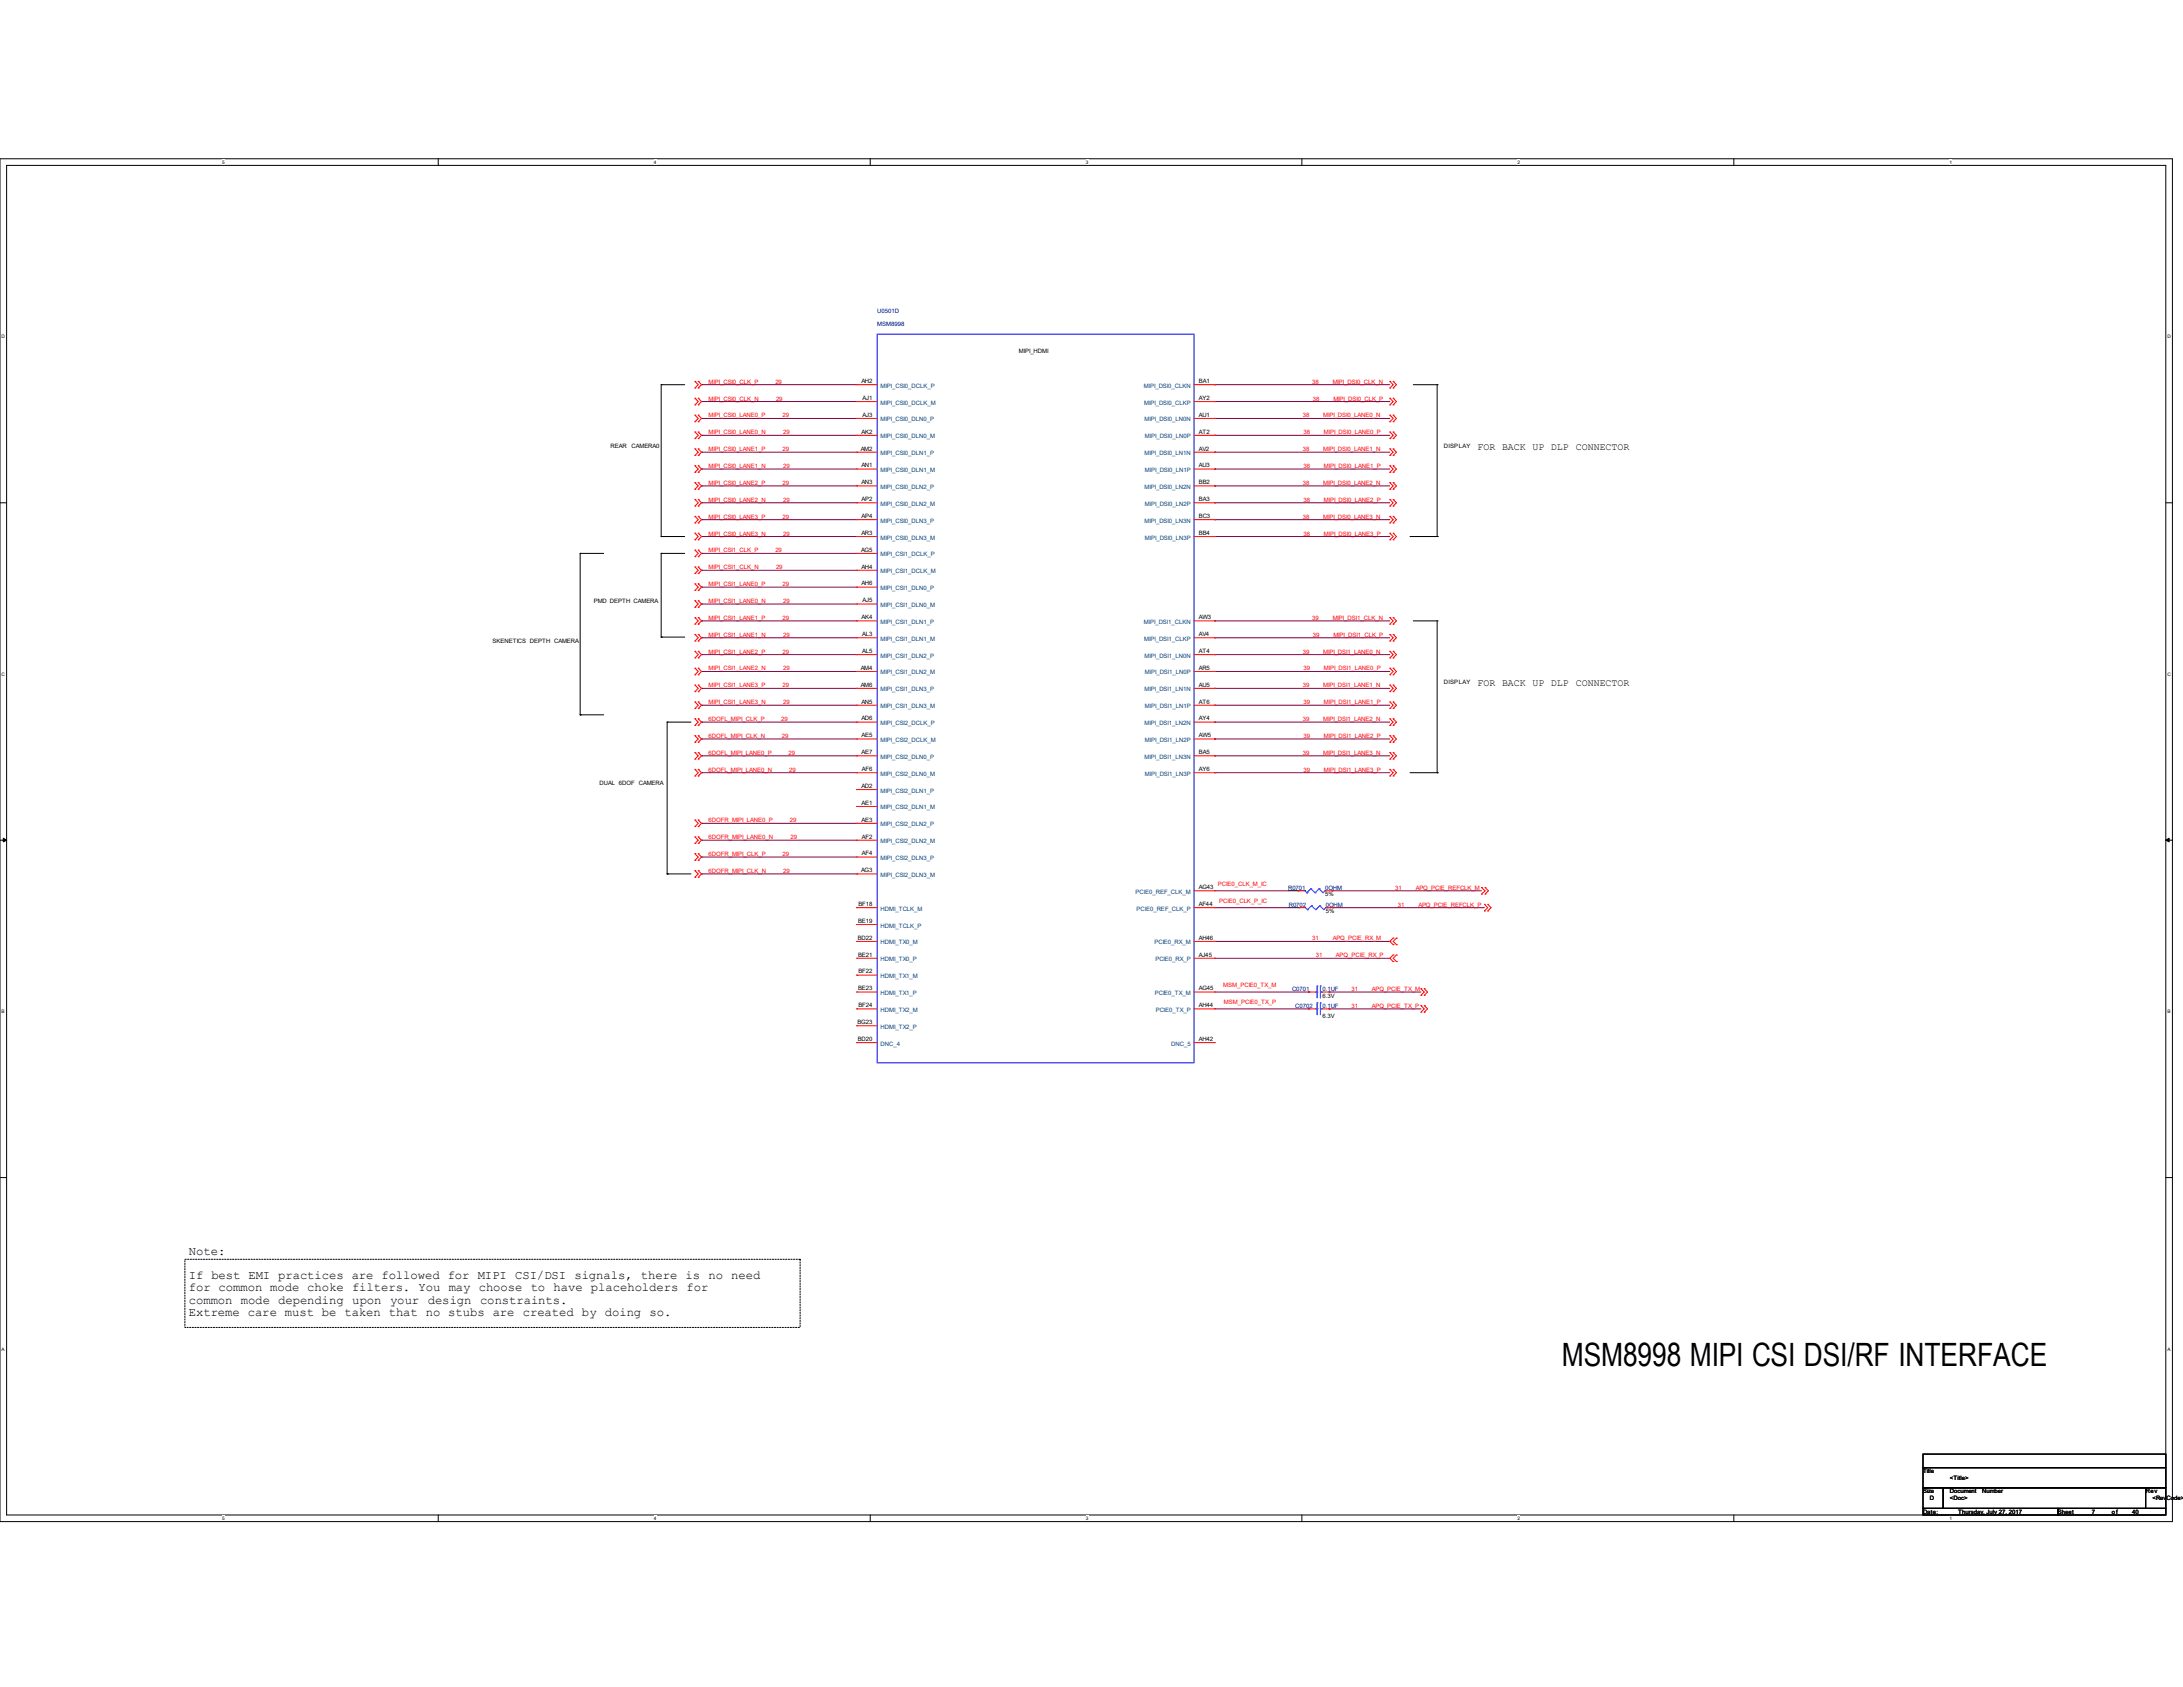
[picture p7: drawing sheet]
<svg xmlns="http://www.w3.org/2000/svg" width="279mm" height="216mm" viewBox="0 0 279 216" stroke-linecap="round" stroke-linejoin="round" font-family="sans-serif">
<defs><g id="words">
<text font-size="4.1" x="199.9" y="174.9">MSM8998 MIPI CSI DSI/RF INTERFACE</text>
<g font-size="1.6">
<text x="24.2" y="160.6">Note:</text>
<text x="24.2" y="163.7">If best EMI practices are followed for MIPI CSI/DSI signals, there is no need</text>
<text x="24.2" y="165.3">for common mode choke filters. You may choose to have placeholders for</text>
<text x="24.2" y="166.8">common mode depending upon</text>
<text x="49.9" y="166.8">your design</text>
<text x="61.4" y="166.8">constraints.</text>
<text x="24.2" y="168.4">Extreme care must be taken that no stubs are created by doing so.</text>
</g>
<g font-size="1.3">
<text x="189.1" y="57.6">FOR BACK UP DLP</text>
<text x="201.7" y="57.6">CONNECTOR</text>
<text x="189.1" y="87.8">FOR BACK UP DLP</text>
<text x="201.7" y="87.8">CONNECTOR</text>
</g>
<g font-size=".8" fill="#000080">
<text x="112.3" y="40">U0501D</text>
<text x="112.3" y="41.7">MSM8998</text>
<text x="164.9" y="113.9">R0701</text>
<text x="169.6" y="113.9">0OHM</text>
<text x="164.9" y="116">R0702</text>
<text x="169.7" y="116">0OHM</text>
<text x="165.4" y="126.8">C0701</text>
<text x="165.8" y="129">C0702</text>
<text x="169.3" y="129">0.1UF</text>
<text x="169.3" y="126.8">0.1UF</text>
</g>
<g font-size=".8">
<text x="130.4" y="45.2">MIPI_HDMI</text>
<text x="110.2" y="49">AH2</text>
<text x="110.4" y="51.2">AJ1</text>
<text x="110.4" y="53.3">AJ3</text>
<text x="153.4" y="49">BA1</text>
<text x="153.4" y="51.2">AY2</text>
<text x="153.4" y="53.3">AU1</text>
<text x="78.1" y="57.3">REAR</text>
<text x="80.8" y="57.3">CAMERA0</text>
<text x="110.2" y="57.7">AM2</text>
<text x="110.2" y="59.8">AN1</text>
<text x="110.3" y="55.5">AK2</text>
<text x="153.4" y="55.5">AT2</text>
<text x="153.4" y="57.7">AV2</text>
<text x="153.4" y="59.8">AU3</text>
<text x="184.8" y="57.3">DISPLAY</text>
<text x="110.2" y="62">AN3</text>
<text x="110.3" y="64.1">AP2</text>
<text x="153.4" y="62">BB2</text>
<text x="153.4" y="64.1">BA3</text>
<text x="110.2" y="70.6">AG5</text>
<text x="110.2" y="68.5">AR3</text>
<text x="110.3" y="66.3">AP4</text>
<text x="153.4" y="66.3">BC3</text>
<text x="153.4" y="68.5">BB4</text>
<text x="76" y="77.2">PMD DEPTH CAMERA</text>
<text x="110.2" y="72.8">AH4</text>
<text x="110.2" y="74.9">AH6</text>
<text x="110.4" y="77.1">AJ5</text>
<text x="63" y="82.3">SKENETICS DEPTH CAMERA</text>
<text x="110.3" y="79.2">AK4</text>
<text x="110.4" y="81.4">AL3</text>
<text x="110.4" y="83.6">AL5</text>
<text x="153.4" y="79.2">AW3</text>
<text x="153.4" y="81.4">AV4</text>
<text x="153.4" y="83.6">AT4</text>
<text x="110.2" y="85.7">AM4</text>
<text x="110.2" y="87.9">AM6</text>
<text x="153.4" y="85.7">AR5</text>
<text x="153.4" y="87.9">AU5</text>
<text x="184.8" y="87.5">DISPLAY</text>
<text x="110.2" y="90">AN5</text>
<text x="110.2" y="92.2">AD6</text>
<text x="110.3" y="94.4">AE5</text>
<text x="153.4" y="90">AT6</text>
<text x="153.4" y="92.2">AY4</text>
<text x="153.4" y="94.4">AW5</text>
<text x="76.8" y="100.5">DUAL 6DOF CAMERA</text>
<text x="110.2" y="100.8">AD2</text>
<text x="110.3" y="96.5">AE7</text>
<text x="110.3" y="98.7">AF6</text>
<text x="153.4" y="96.5">BA5</text>
<text x="153.4" y="98.7">AY6</text>
<text x="110.3" y="103">AE1</text>
<text x="110.3" y="105.2">AE3</text>
<text x="110.3" y="107.3">AF2</text>
<text x="110.2" y="111.6">AG3</text>
<text x="110.3" y="109.5">AF4</text>
<text x="153.4" y="113.8">AG43</text>
<text x="109.8" y="118.1">BE19</text>
<text x="109.9" y="116">BF18</text>
<text x="153.4" y="116">AF44</text>
<text x="169.6" y="114.7">5%</text>
<text x="169.7" y="116.9">5%</text>
<text x="109.8" y="120.3">BD22</text>
<text x="109.8" y="122.4">BE21</text>
<text x="109.9" y="124.6">BF22</text>
<text x="153.4" y="120.3">AH46</text>
<text x="153.4" y="122.4">AJ45</text>
<text x="109.7" y="131.1">BG23</text>
<text x="109.8" y="126.7">BE23</text>
<text x="109.9" y="128.9">BF24</text>
<text x="153.4" y="126.7">AG45</text>
<text x="153.4" y="128.9">AH44</text>
<text x="169.3" y="130.3">6.3V</text>
<text x="169.3" y="127.7">6.3V</text>
<text x="109.8" y="133.2">BD20</text>
<text x="153.4" y="133.2">AH42</text>
<text x="246.1" y="188.6">Title</text>
<text x="246.1" y="191.1">Size</text>
<text x="249.6" y="191.1">Document</text>
<text x="249.6" y="189.4">&lt;Title&gt;</text>
<text x="253.7" y="191.1">Number</text>
<text x="274.6" y="191.1">Rev</text>
<text x="246.1" y="193.8">Date:</text>
<text x="247" y="192">D</text>
<text x="249.6" y="192">&lt;Doc&gt;</text>
<text x="250.6" y="193.8">Thursday, July 27, 2017</text>
<text x="263.4" y="193.8">Sheet</text>
<text x="267.7" y="193.8">7</text>
<text x="270.3" y="193.8">of</text>
<text x="272.9" y="193.8">40</text>
<text x="275.5" y="192">&lt;RevCode&gt;</text>
</g>
<g font-size=".8" fill="#f00">
<text x="90.7" y="53.4">MIPI_CSI0_LANE0_P</text>
<text x="90.7" y="51.3">MIPI_CSI0_CLK_N</text>
<text x="90.7" y="49.1">MIPI_CSI0_CLK_P</text>
<text x="99.2" y="49.1">29</text>
<text x="99.3" y="51.3">29</text>
<text x="100.2" y="53.4">29</text>
<text x="166.8" y="53.4">38</text>
<text x="167.9" y="49.1">38</text>
<text x="168" y="51.3">38</text>
<text x="169.3" y="53.4">MIPI_DSI0_LANE0_N</text>
<text x="170.6" y="49.1">MIPI_DSI0_CLK_N</text>
<text x="170.7" y="51.3">MIPI_DSI0_CLK_P</text>
<text x="90.7" y="55.6">MIPI_CSI0_LANE0_N</text>
<text x="90.7" y="59.9">MIPI_CSI0_LANE1_N</text>
<text x="90.7" y="57.7">MIPI_CSI0_LANE1_P</text>
<text x="100.2" y="57.7">29</text>
<text x="100.3" y="55.6">29</text>
<text x="100.3" y="59.9">29</text>
<text x="166.8" y="57.7">38</text>
<text x="166.8" y="55.6">38</text>
<text x="166.8" y="59.9">38</text>
<text x="169.3" y="57.7">MIPI_DSI0_LANE1_N</text>
<text x="169.4" y="55.6">MIPI_DSI0_LANE0_P</text>
<text x="169.4" y="59.9">MIPI_DSI0_LANE1_P</text>
<text x="90.7" y="64.2">MIPI_CSI0_LANE2_N</text>
<text x="90.7" y="62.1">MIPI_CSI0_LANE2_P</text>
<text x="100.2" y="62.1">29</text>
<text x="100.3" y="64.2">29</text>
<text x="166.8" y="62.1">38</text>
<text x="166.8" y="64.2">38</text>
<text x="169.3" y="62.1">MIPI_DSI0_LANE2_N</text>
<text x="169.4" y="64.2">MIPI_DSI0_LANE2_P</text>
<text x="90.7" y="68.5">MIPI_CSI0_LANE3_N</text>
<text x="90.7" y="66.4">MIPI_CSI0_LANE3_P</text>
<text x="90.7" y="70.7">MIPI_CSI1_CLK_P</text>
<text x="99.2" y="70.7">29</text>
<text x="100.2" y="66.4">29</text>
<text x="100.3" y="68.5">29</text>
<text x="166.8" y="66.4">38</text>
<text x="166.8" y="68.5">38</text>
<text x="169.3" y="66.4">MIPI_DSI0_LANE3_N</text>
<text x="169.4" y="68.5">MIPI_DSI0_LANE3_P</text>
<text x="90.7" y="75">MIPI_CSI1_LANE0_P</text>
<text x="90.7" y="72.9">MIPI_CSI1_CLK_N</text>
<text x="90.7" y="77.2">MIPI_CSI1_LANE0_N</text>
<text x="99.3" y="72.9">29</text>
<text x="100.2" y="75">29</text>
<text x="100.3" y="77.2">29</text>
<text x="90.7" y="79.3">MIPI_CSI1_LANE1_P</text>
<text x="90.7" y="81.5">MIPI_CSI1_LANE1_N</text>
<text x="90.7" y="83.7">MIPI_CSI1_LANE2_P</text>
<text x="100.2" y="79.3">29</text>
<text x="100.2" y="83.7">29</text>
<text x="100.3" y="81.5">29</text>
<text x="166.8" y="83.7">39</text>
<text x="167.9" y="79.3">39</text>
<text x="168" y="81.5">39</text>
<text x="169.3" y="83.7">MIPI_DSI1_LANE0_N</text>
<text x="170.6" y="79.3">MIPI_DSI1_CLK_N</text>
<text x="170.7" y="81.5">MIPI_DSI1_CLK_P</text>
<text x="90.7" y="88">MIPI_CSI1_LANE3_P</text>
<text x="90.7" y="85.8">MIPI_CSI1_LANE2_N</text>
<text x="100.2" y="88">29</text>
<text x="100.3" y="85.8">29</text>
<text x="166.8" y="88">39</text>
<text x="166.8" y="85.8">39</text>
<text x="169.3" y="88">MIPI_DSI1_LANE1_N</text>
<text x="169.4" y="85.8">MIPI_DSI1_LANE0_P</text>
<text x="90.7" y="92.3">6DOFL_MIPI_CLK_P</text>
<text x="90.7" y="94.4">6DOFL_MIPI_CLK_N</text>
<text x="90.7" y="90.1">MIPI_CSI1_LANE3_N</text>
<text x="100" y="92.3">29</text>
<text x="100.1" y="94.4">29</text>
<text x="100.3" y="90.1">29</text>
<text x="166.8" y="92.3">39</text>
<text x="166.8" y="90.1">39</text>
<text x="166.8" y="94.4">39</text>
<text x="169.3" y="92.3">MIPI_DSI1_LANE2_N</text>
<text x="169.4" y="90.1">MIPI_DSI1_LANE1_P</text>
<text x="169.4" y="94.4">MIPI_DSI1_LANE2_P</text>
<text x="90.7" y="96.6">6DOFL_MIPI_LANE0_P</text>
<text x="90.7" y="98.8">6DOFL_MIPI_LANE0_N</text>
<text x="100.9" y="96.6">29</text>
<text x="101" y="98.8">29</text>
<text x="166.8" y="96.6">39</text>
<text x="166.8" y="98.8">39</text>
<text x="169.3" y="96.6">MIPI_DSI1_LANE3_N</text>
<text x="169.4" y="98.8">MIPI_DSI1_LANE3_P</text>
<text x="90.7" y="107.4">6DOFR_MIPI_LANE0_N</text>
<text x="90.7" y="105.2">6DOFR_MIPI_LANE0_P</text>
<text x="101.1" y="105.2">29</text>
<text x="101.2" y="107.4">29</text>
<text x="90.7" y="109.6">6DOFR_MIPI_CLK_P</text>
<text x="90.7" y="111.7">6DOFR_MIPI_CLK_N</text>
<text x="100.2" y="109.6">29</text>
<text x="100.3" y="111.7">29</text>
<text x="155.9" y="113.4">PCIE0_CLK_M_IC</text>
<text x="178.6" y="113.9">31</text>
<text x="181.2" y="113.9">APQ_PCIE_REFCLK_M</text>
<text x="156" y="115.6">PCIE0_CLK_P_IC</text>
<text x="178.9" y="116">31</text>
<text x="181.5" y="116">APQ_PCIE_REFCLK_P</text>
<text x="167.9" y="120.4">31</text>
<text x="168.4" y="122.5">31</text>
<text x="170.6" y="120.4">APQ_PCIE_RX_M</text>
<text x="171" y="122.5">APQ_PCIE_RX_P</text>
<text x="156.6" y="126.4">MSM_PCIE0_TX_M</text>
<text x="156.6" y="128.5">MSM_PCIE0_TX_P</text>
<text x="173" y="126.8">31</text>
<text x="173" y="129">31</text>
<text x="175.6" y="126.8">APQ_PCIE_TX_M</text>
<text x="175.6" y="129">APQ_PCIE_TX_P</text>
</g>
<g font-size=".8" fill="#004080">
<text x="112.7" y="49.6">MIPI_CSI0_DCLK_P</text>
<text x="112.7" y="51.8">MIPI_CSI0_DCLK_M</text>
<text x="112.7" y="53.9">MIPI_CSI0_DLN0_P</text>
<text x="146.4" y="49.6">MIPI_DSI0_CLKN</text>
<text x="146.4" y="51.8">MIPI_DSI0_CLKP</text>
<text x="146.5" y="53.9">MIPI_DSI0_LN0N</text>
<text x="112.7" y="56.1">MIPI_CSI0_DLN0_M</text>
<text x="112.7" y="58.3">MIPI_CSI0_DLN1_P</text>
<text x="146.5" y="58.3">MIPI_DSI0_LN1N</text>
<text x="146.5" y="56.1">MIPI_DSI0_LN0P</text>
<text x="112.7" y="60.4">MIPI_CSI0_DLN1_M</text>
<text x="112.7" y="62.6">MIPI_CSI0_DLN2_P</text>
<text x="112.7" y="64.7">MIPI_CSI0_DLN2_M</text>
<text x="146.5" y="62.6">MIPI_DSI0_LN2N</text>
<text x="146.5" y="60.4">MIPI_DSI0_LN1P</text>
<text x="146.5" y="64.7">MIPI_DSI0_LN2P</text>
<text x="112.7" y="66.9">MIPI_CSI0_DLN3_P</text>
<text x="112.7" y="69">MIPI_CSI0_DLN3_M</text>
<text x="112.7" y="71.2">MIPI_CSI1_DCLK_P</text>
<text x="146.5" y="66.9">MIPI_DSI0_LN3N</text>
<text x="146.5" y="69">MIPI_DSI0_LN3P</text>
<text x="112.7" y="73.4">MIPI_CSI1_DCLK_M</text>
<text x="112.7" y="75.5">MIPI_CSI1_DLN0_P</text>
<text x="112.7" y="77.7">MIPI_CSI1_DLN0_M</text>
<text x="112.7" y="79.8">MIPI_CSI1_DLN1_P</text>
<text x="112.7" y="82">MIPI_CSI1_DLN1_M</text>
<text x="146.4" y="79.8">MIPI_DSI1_CLKN</text>
<text x="146.4" y="82">MIPI_DSI1_CLKP</text>
<text x="112.7" y="84.2">MIPI_CSI1_DLN2_P</text>
<text x="112.7" y="86.3">MIPI_CSI1_DLN2_M</text>
<text x="112.7" y="88.5">MIPI_CSI1_DLN3_P</text>
<text x="146.5" y="84.2">MIPI_DSI1_LN0N</text>
<text x="146.5" y="88.5">MIPI_DSI1_LN1N</text>
<text x="146.5" y="86.3">MIPI_DSI1_LN0P</text>
<text x="112.7" y="90.6">MIPI_CSI1_DLN3_M</text>
<text x="112.7" y="92.8">MIPI_CSI2_DCLK_P</text>
<text x="112.7" y="95">MIPI_CSI2_DCLK_M</text>
<text x="146.5" y="92.8">MIPI_DSI1_LN2N</text>
<text x="146.5" y="90.6">MIPI_DSI1_LN1P</text>
<text x="146.5" y="95">MIPI_DSI1_LN2P</text>
<text x="112.7" y="97.1">MIPI_CSI2_DLN0_P</text>
<text x="112.7" y="99.3">MIPI_CSI2_DLN0_M</text>
<text x="112.7" y="101.4">MIPI_CSI2_DLN1_P</text>
<text x="146.5" y="97.1">MIPI_DSI1_LN3N</text>
<text x="146.5" y="99.3">MIPI_DSI1_LN3P</text>
<text x="112.7" y="103.6">MIPI_CSI2_DLN1_M</text>
<text x="112.7" y="105.7">MIPI_CSI2_DLN2_P</text>
<text x="112.7" y="107.9">MIPI_CSI2_DLN2_M</text>
<text x="112.7" y="110.1">MIPI_CSI2_DLN3_P</text>
<text x="112.7" y="112.2">MIPI_CSI2_DLN3_M</text>
<text x="112.7" y="116.5">HDMI_TCLK_M</text>
<text x="112.7" y="118.7">HDMI_TCLK_P</text>
<text x="145.3" y="114.4">PCIE0_REF_CLK_M</text>
<text x="145.5" y="116.5">PCIE0_REF_CLK_P</text>
<text x="112.7" y="120.9">HDMI_TX0_M</text>
<text x="112.7" y="123">HDMI_TX0_P</text>
<text x="112.7" y="125.2">HDMI_TX1_M</text>
<text x="147.8" y="120.9">PCIE0_RX_M</text>
<text x="147.9" y="123">PCIE0_RX_P</text>
<text x="112.7" y="127.3">HDMI_TX1_P</text>
<text x="112.7" y="129.5">HDMI_TX2_M</text>
<text x="112.7" y="131.7">HDMI_TX2_P</text>
<text x="147.8" y="127.3">PCIE0_TX_M</text>
<text x="147.9" y="129.5">PCIE0_TX_P</text>
<text x="112.7" y="133.8">DNC_4</text>
<text x="149.9" y="133.8">DNC_5</text>
</g>
<g font-size=".6">
<text x="28.4" y="21">5</text>
<text x="83.7" y="21">4</text>
<text x="139" y="21">3</text>
<text x="194.2" y="21">2</text>
<text x="249.5" y="21">1</text>
<text x=".2" y="43.3">D</text>
<text x="277.4" y="43.3">D</text>
<text x=".2" y="86.5">C</text>
<text x="277.4" y="86.5">C</text>
<text x=".2" y="129.7">B</text>
<text x="277.4" y="129.7">B</text>
<text x=".2" y="172.8">A</text>
<text x="277.4" y="172.8">A</text>
<text x="28.4" y="194.5">5</text>
<text x="83.7" y="194.5">4</text>
<text x="139" y="194.5">3</text>
<text x="194.2" y="194.5">2</text>
<text x="249.5" y="194.5">1</text>
</g>
</g></defs>
<path d="M0 20.3h278v174.4h-278zM.8 21.2h276.4v172.7h-276.4z" fill="none" stroke="#000" stroke-width=".13"/>
<g fill="#fff">
<path d="M28.4 20.4h.3v.7h-.3z"/>
<path d="M28.4 194h.3v.6h-.3z"/>
</g>
<path d="M56.1 20.3v.9M56.1 193.9v.8" fill="none" stroke="#000" stroke-width=".13"/>
<g fill="#fff">
<path d="M83.7 20.4h.3v.7h-.3z"/>
<path d="M83.7 194h.3v.6h-.3z"/>
</g>
<path d="M111.4 20.3v.9M111.4 193.9v.8" fill="none" stroke="#000" stroke-width=".13"/>
<g fill="#fff">
<path d="M139 20.4h.3v.7h-.3z"/>
<path d="M139 194h.3v.6h-.3z"/>
</g>
<path d="M166.6 20.3v.9M166.6 193.9v.8" fill="none" stroke="#000" stroke-width=".13"/>
<g fill="#fff">
<path d="M194.2 20.4h.3v.7h-.3z"/>
<path d="M194.2 194h.3v.6h-.3z"/>
</g>
<path d="M221.9 20.3v.9M221.9 193.9v.8" fill="none" stroke="#000" stroke-width=".13"/>
<g fill="#fff">
<path d="M249.5 20.4h.3v.7h-.3z"/>
<path d="M249.5 194h.3v.6h-.3z"/>
<path d="M.2 42.8h.4v.6h-.4z"/>
<path d="M277.4 42.8h.4v.6h-.4z"/>
<path d="M.2 85.9h.4v.7h-.4z"/>
<path d="M277.4 85.9h.4v.7h-.4z"/>
</g>
<path d="M0 64.3h.8M277.2 64.3h.8" fill="none" stroke="#000" stroke-width=".13"/>
<g fill="#fff">
<path d="M.2 129.1h.4v.7h-.4z"/>
<path d="M277.4 129.1h.4v.7h-.4z"/>
</g>
<path d="M0 107.5h.8M277.2 107.5h.8" fill="none" stroke="#000" stroke-width=".13"/>
<path d="M.4 107.3l.4 .2-.4 .2zM277.2 107.5l.4-.2v.4z" fill="#000" stroke="#000" stroke-width=".13"/>
<g fill="#fff">
<path d="M.2 172.3h.4v.7h-.4z"/>
<path d="M277.4 172.3h.4v.7h-.4z"/>
</g>
<g fill="none" stroke="#000" stroke-width=".13">
<path d="M84.6 49.2h.1M84.6 49.2v19.5M84.6 49.2h3M180.9 49.2h3M183.9 49.2h.1M183.9 49.2v19.5M74.3 70.8h.1M74.3 70.8h3M74.3 70.8v20.7M84.6 68.7h.1M84.6 70.8h.1M84.6 68.7h3"/>
<path d="M84.6 70.8v10.7M84.6 70.8h3M180.5 68.7h3.4M180.9 79.5h3M183.9 68.7h.1M183.9 79.5h.1M183.9 79.5v19.4M74.3 91.5h.1M74.3 91.5h3M84.6 81.5h.1M84.6 81.5h3M85.4 92.4h.1"/>
<path d="M85.4 92.4h3M85.4 92.4v19.4M180.5 98.9h3.4M183.9 98.9h.1M85.4 111.8h.1M85.4 111.8h3M0 150.7h.8M277.2 150.7h.8M246.1 186.1h31.1v1.7h-31.1zM246.1 187.8h31.1v2.6h-31.1zM246.1 190.4h2.6v2.6h-2.6zM246.1 193h17.3v.9h-17.3z"/>
<path d="M248.7 190.4h25.9v2.6h-25.9zM263.4 193h13.8v.9h-13.8zM274.6 190.4h2.6v2.6h-2.6z"/>
</g>
<path d="M23.7 161.2h78.7v8.7h-78.7z" fill="none" stroke="#000" stroke-width=".13" stroke-dasharray=".2 .2"/>
<g fill="none" stroke="#800040" stroke-width=".13">
<path d="M89.8 57.9h.1M89.8 51.4h.1M89.8 49.2h.1M89.8 55.7h.1M89.8 53.6h.1M89.8 57.9h19.8M89.8 51.4h19.8M89.8 49.2h19.8M89.8 55.7h19.8M89.8 53.6h19.8M155.4 49.2h.1M155.4 53.6h.1"/>
<path d="M155.4 51.4h.1M155.4 57.9h.1M155.4 55.7h.1M155.4 57.9h22.5M155.4 51.4h22.5M155.4 49.2h22.5M155.4 55.7h22.5M155.4 53.6h22.5M89.8 62.2h.1M89.8 64.3h.1M89.8 66.5h.1M89.8 68.7h.1"/>
<path d="M89.8 60h.1M89.8 79.5h.1M89.8 73h.1M89.8 75.1h.1M89.8 77.3h.1M89.8 70.8h.1M89.8 62.2h19.8M89.8 64.3h19.8M89.8 66.5h19.8M89.8 68.7h19.8M89.8 60h19.8M89.8 79.5h19.8"/>
<path d="M89.8 73h19.8M89.8 75.1h19.8M89.8 77.3h19.8M89.8 70.8h19.8M155.4 68.7h.1M155.4 66.5h.1M155.4 64.3h.1M155.4 62.2h.1M155.4 60h.1M155.4 79.5h.1M155.4 62.2h22.5M155.4 64.3h22.5"/>
<path d="M155.4 66.5h22.5M155.4 68.7h22.5M155.4 60h22.5M155.4 79.5h22.5M89.8 81.6h.1M89.8 94.6h.1M89.8 96.7h.1M89.8 98.9h.1M89.8 92.4h.1M89.8 88.1h.1M89.8 90.3h.1M89.8 83.8h.1"/>
<path d="M89.8 85.9h.1M89.8 81.6h19.8M89.8 94.6h19.8M89.8 96.7h19.8M89.8 98.9h19.8M89.8 92.4h19.8M89.8 83.8h19.8M89.8 90.3h19.8M89.8 85.9h19.8M89.8 88.1h19.8M155.4 81.6h.1M155.4 83.8h.1"/>
<path d="M155.4 90.3h.1M155.4 92.4h.1M155.4 94.6h.1M155.4 96.7h.1M155.4 98.9h.1M155.4 85.9h.1M155.4 88.1h.1M155.4 81.6h22.5M155.4 94.6h22.5M155.4 96.7h22.5M155.4 98.9h22.5M155.4 92.4h22.5"/>
<path d="M155.4 83.8h22.5M155.4 90.3h22.5M155.4 85.9h22.5M155.4 88.1h22.5M89.8 111.8h.1M89.8 109.7h.1M89.8 107.5h.1M89.8 105.4h.1M89.8 111.8h19.8M89.8 109.7h19.8M89.8 107.5h19.8M89.8 105.4h19.8"/>
<path d="M155.4 114h10.8M155.4 116.2h10.8M166.2 114h.1M166.2 116.2h.1M170.5 114h.1M170.5 114h19.1M170.6 116.2h.1M170.6 116.2h19.4M155.4 122.6h.1M155.4 122.6h22.5M155.4 120.5h22.5M155.4 127h12.1"/>
<path d="M155.4 129.1h12.1M167.5 127h.1M167.5 129.1h.1M170.1 127h.1M170.1 129.1h.1M170.1 127h11.8M170.1 129.1h11.8M177.9 120.5h.1"/>
</g>
<g fill="none" stroke="#f00" stroke-width=".13">
<path d="M88.9 53.1h.1M88.9 54h.1M88.9 55.3h.1M88.9 56.1h.1M88.9 51h.1M88.9 51.8h.1M88.9 48.8h.1M88.9 49.7h.1M88.9 59.6h.1M88.9 57.4h.1M88.9 58.3h.1M88.9 53.1l.5 .5-.5 .4"/>
<path d="M88.9 55.3l.5 .4-.5 .4M88.9 51l.5 .4-.5 .4M88.9 48.8l.5 .4-.5 .5M88.9 59.6l.5 .4-.5 .5M88.9 57.4l.5 .5-.5 .4M89.4 54h.1M89.4 53.1h.1M89.4 56.1h.1M89.4 55.3h.1M89.4 51.8h.1M89.4 51h.1M89.4 49.7h.1"/>
<path d="M89.4 48.8h.1M89.4 59.6h.1M89.4 58.3h.1M89.4 57.4h.1M89.4 53.1l.4 .5-.4 .4M89.4 55.3l.4 .4-.4 .4M89.4 51l.4 .4-.4 .4M89.4 48.8l.4 .4-.4 .5M89.4 59.6l.4 .4-.4 .5M89.4 57.4l.4 .5-.4 .4M109.6 49.2h.1M109.6 51.4h.1"/>
<path d="M109.6 53.6h.1M109.6 55.7h.1M109.6 57.9h.1M109.6 49.2h2.7M109.6 51.4h2.7M109.6 53.6h2.7M109.6 55.7h2.7M109.6 57.9h2.7M152.8 49.2h2.6M152.8 51.4h2.6M152.8 53.6h2.6M152.8 55.7h2.6"/>
<path d="M152.8 57.9h2.6M155.4 49.2h.1M155.4 51.4h.1M155.4 53.6h.1M155.4 55.7h.1M155.4 57.9h.1M177.9 48.8h.1M177.9 49.7h.1M177.9 51h.1M177.9 51.8h.1M177.9 55.3h.1M177.9 56.1h.1"/>
<path d="M177.9 57.4h.1M177.9 58.3h.1M177.9 59.6h.1M177.9 53.1h.1M177.9 54h.1M177.9 48.8l.4 .4-.4 .5M177.9 51l.4 .4-.4 .4M177.9 55.3l.4 .4-.4 .4M177.9 57.4l.4 .5-.4 .4M177.9 59.6l.4 .4-.4 .5M177.9 53.1l.4 .5-.4 .4M178.3 48.8h.1"/>
<path d="M178.3 49.7h.1M178.3 51h.1M178.3 51.8h.1M178.3 55.3h.1M178.3 56.1h.1M178.3 57.4h.1M178.3 58.3h.1M178.3 59.6h.1M178.3 53.1h.1M178.3 54h.1M178.3 48.8l.4 .4-.4 .5M178.3 51l.4 .4-.4 .4"/>
<path d="M178.3 55.3l.4 .4-.4 .4M178.3 57.4l.4 .5-.4 .4M178.3 59.6l.4 .4-.4 .5M178.3 53.1l.4 .5-.4 .4M88.9 60.5h.1M88.9 63.9h.1M88.9 64.8h.1M88.9 61.8h.1M88.9 62.6h.1M88.9 68.2h.1M88.9 69.1h.1M88.9 66.1h.1"/>
<path d="M88.9 66.9h.1M88.9 74.7h.1M88.9 75.6h.1M88.9 70.4h.1M88.9 71.2h.1M88.9 72.6h.1M88.9 73.4h.1M88.9 76.9h.1M88.9 77.7h.1M88.9 79h.1M88.9 79.9h.1M88.9 63.9l.5 .4-.5 .5"/>
<path d="M88.9 61.8l.5 .4-.5 .4M88.9 68.2l.5 .5-.5 .4M88.9 66.1l.5 .4-.5 .4M88.9 74.7l.5 .4-.5 .5M88.9 70.4l.5 .4-.5 .4M88.9 72.6l.5 .4-.5 .4M88.9 76.9l.5 .4-.5 .4M88.9 79l.5 .5-.5 .4M89.4 60.5h.1M89.4 64.8h.1M89.4 63.9h.1M89.4 62.6h.1"/>
<path d="M89.4 61.8h.1M89.4 69.1h.1M89.4 68.2h.1M89.4 66.9h.1M89.4 66.1h.1M89.4 75.6h.1M89.4 74.7h.1M89.4 71.2h.1M89.4 70.4h.1M89.4 73.4h.1M89.4 72.6h.1M89.4 77.7h.1"/>
<path d="M89.4 76.9h.1M89.4 79.9h.1M89.4 79h.1M89.4 63.9l.4 .4-.4 .5M89.4 61.8l.4 .4-.4 .4M89.4 68.2l.4 .5-.4 .4M89.4 66.1l.4 .4-.4 .4M89.4 74.7l.4 .4-.4 .5M89.4 70.4l.4 .4-.4 .4M89.4 72.6l.4 .4-.4 .4M89.4 76.9l.4 .4-.4 .4M89.4 79l.4 .5-.4 .4"/>
<path d="M109.6 60h.1M109.6 62.2h.1M109.6 64.3h.1M109.6 66.5h.1M109.6 68.7h.1M109.6 70.8h.1M109.6 73h.1M109.6 75.1h.1M109.6 77.3h.1M109.6 79.5h.1M109.6 60h2.7M109.6 62.2h2.7"/>
<path d="M109.6 64.3h2.7M109.6 66.5h2.7M109.6 68.7h2.7M109.6 70.8h2.7M109.6 73h2.7M109.6 75.1h2.7M109.6 77.3h2.7M109.6 79.5h2.7M152.8 60h2.6M152.8 62.2h2.6M152.8 64.3h2.6M152.8 66.5h2.6"/>
<path d="M152.8 68.7h2.6M152.8 79.5h2.6M155.4 60h.1M155.4 62.2h.1M155.4 64.3h.1M155.4 66.5h.1M155.4 68.7h.1M155.4 79.5h.1M177.9 60.5h.1M177.9 63.9h.1M177.9 64.8h.1M177.9 61.8h.1"/>
<path d="M177.9 62.6h.1M177.9 68.2h.1M177.9 69.1h.1M177.9 66.1h.1M177.9 66.9h.1M177.9 79h.1M177.9 79.9h.1M177.9 63.9l.4 .4-.4 .5M177.9 61.8l.4 .4-.4 .4M177.9 68.2l.4 .5-.4 .4M177.9 66.1l.4 .4-.4 .4M177.9 79l.4 .5-.4 .4"/>
<path d="M178.3 60.5h.1M178.3 63.9h.1M178.3 64.8h.1M178.3 61.8h.1M178.3 62.6h.1M178.3 68.2h.1M178.3 69.1h.1M178.3 66.1h.1M178.3 66.9h.1M178.3 79h.1M178.3 79.9h.1M178.3 63.9l.4 .4-.4 .5"/>
<path d="M178.3 61.8l.4 .4-.4 .4M178.3 68.2l.4 .5-.4 .4M178.3 66.1l.4 .4-.4 .4M178.3 79l.4 .5-.4 .4M88.9 81.2h.1M88.9 82h.1M88.9 96.3h.1M88.9 97.2h.1M88.9 92h.1M88.9 92.8h.1M88.9 94.1h.1M88.9 95h.1"/>
<path d="M88.9 98.5h.1M88.9 99.3h.1M88.9 83.4h.1M88.9 84.2h.1M88.9 89.8h.1M88.9 90.7h.1M88.9 87.7h.1M88.9 88.5h.1M88.9 85.5h.1M88.9 86.4h.1M88.9 81.2l.5 .4-.5 .4M88.9 96.3l.5 .4-.5 .5"/>
<path d="M88.9 92l.5 .4-.5 .4M88.9 94.1l.5 .5-.5 .4M88.9 98.5l.5 .4-.5 .4M88.9 83.4l.5 .4-.5 .4M88.9 89.8l.5 .5-.5 .4M88.9 87.7l.5 .4-.5 .4M88.9 85.5l.5 .4-.5 .5M89.4 82h.1M89.4 81.2h.1M89.4 97.2h.1M89.4 96.3h.1M89.4 92.8h.1"/>
<path d="M89.4 92h.1M89.4 95h.1M89.4 94.1h.1M89.4 99.3h.1M89.4 98.5h.1M89.4 84.2h.1M89.4 83.4h.1M89.4 90.7h.1M89.4 89.8h.1M89.4 88.5h.1M89.4 87.7h.1M89.4 86.4h.1"/>
<path d="M89.4 85.5h.1M89.4 81.2l.4 .4-.4 .4M89.4 96.3l.4 .4-.4 .5M89.4 92l.4 .4-.4 .4M89.4 94.1l.4 .5-.4 .4M89.4 98.5l.4 .4-.4 .4M89.4 83.4l.4 .4-.4 .4M89.4 89.8l.4 .5-.4 .4M89.4 87.7l.4 .4-.4 .4M89.4 85.5l.4 .4-.4 .5M109.6 81.6h.1M109.6 83.8h.1"/>
<path d="M109.6 85.9h.1M109.6 88.1h.1M109.6 90.3h.1M109.6 92.4h.1M109.6 94.6h.1M109.6 96.7h.1M109.6 98.9h.1M109.6 81.6h2.7M109.6 83.8h2.7M109.6 85.9h2.7M109.6 88.1h2.7M109.6 90.3h2.7"/>
<path d="M109.6 92.4h2.7M109.6 94.6h2.7M109.6 96.7h2.7M109.6 98.9h2.7M152.8 81.6h2.6M152.8 83.8h2.6M152.8 85.9h2.6M152.8 88.1h2.6M152.8 90.3h2.6M152.8 92.4h2.6M152.8 94.6h2.6M152.8 96.7h2.6"/>
<path d="M152.8 98.9h2.6M155.4 81.6h.1M155.4 83.8h.1M155.4 85.9h.1M155.4 88.1h.1M155.4 90.3h.1M155.4 92.4h.1M155.4 94.6h.1M155.4 96.7h.1M155.4 98.9h.1M177.9 81.2h.1M177.9 82h.1"/>
<path d="M177.9 89.8h.1M177.9 90.7h.1M177.9 87.7h.1M177.9 88.5h.1M177.9 85.5h.1M177.9 86.4h.1M177.9 92h.1M177.9 92.8h.1M177.9 94.1h.1M177.9 95h.1M177.9 83.4h.1M177.9 84.2h.1"/>
<path d="M177.9 96.3h.1M177.9 97.2h.1M177.9 98.5h.1M177.9 99.3h.1M177.9 81.2l.4 .4-.4 .4M177.9 89.8l.4 .5-.4 .4M177.9 87.7l.4 .4-.4 .4M177.9 85.5l.4 .4-.4 .5M177.9 92l.4 .4-.4 .4M177.9 94.1l.4 .5-.4 .4M177.9 83.4l.4 .4-.4 .4M177.9 96.3l.4 .4-.4 .5"/>
<path d="M177.9 98.5l.4 .4-.4 .4M178.3 81.2h.1M178.3 82h.1M178.3 89.8h.1M178.3 90.7h.1M178.3 87.7h.1M178.3 88.5h.1M178.3 85.5h.1M178.3 86.4h.1M178.3 92h.1M178.3 92.8h.1M178.3 94.1h.1"/>
<path d="M178.3 95h.1M178.3 83.4h.1M178.3 84.2h.1M178.3 96.3h.1M178.3 97.2h.1M178.3 98.5h.1M178.3 99.3h.1M178.3 81.2l.4 .4-.4 .4M178.3 89.8l.4 .5-.4 .4M178.3 87.7l.4 .4-.4 .4M178.3 85.5l.4 .4-.4 .5M178.3 92l.4 .4-.4 .4"/>
<path d="M178.3 94.1l.4 .5-.4 .4M178.3 83.4l.4 .4-.4 .4M178.3 96.3l.4 .4-.4 .5M178.3 98.5l.4 .4-.4 .4M88.9 107.1h.1M88.9 107.9h.1M88.9 109.3h.1M88.9 110.1h.1M88.9 111.4h.1M88.9 112.3h.1M88.9 104.9h.1M88.9 105.8h.1"/>
<path d="M88.9 107.1l.5 .4-.5 .4M88.9 109.3l.5 .4-.5 .4M88.9 111.4l.5 .4-.5 .5M88.9 104.9l.5 .5-.5 .4M89.4 107.9h.1M89.4 107.1h.1M89.4 110.1h.1M89.4 109.3h.1M89.4 112.3h.1M89.4 111.4h.1M89.4 105.8h.1M89.4 104.9h.1"/>
<path d="M89.4 107.1l.4 .4-.4 .4M89.4 109.3l.4 .4-.4 .4M89.4 111.4l.4 .4-.4 .5M89.4 104.9l.4 .5-.4 .4M109.6 101h.1M109.6 103.2h.1M109.6 105.4h.1M109.6 107.5h.1M109.6 109.7h.1M109.6 111.8h.1M109.6 116.2h.1M109.6 118.3h.1"/>
<path d="M109.6 116.2h2.7M109.6 101h2.7M109.6 103.2h2.7M109.6 105.4h2.7M109.6 107.5h2.7M109.6 109.7h2.7M109.6 111.8h2.7M109.6 118.3h2.7M152.8 114h2.6M152.8 116.2h2.6M155.4 114h.1M155.4 116.2h.1"/>
<path d="M166.2 114h.1M166.2 114h.8M166.2 116.2h.1M166.2 116.2h.9M169.6 114h.9M169.7 116.2h.9M170.5 114h.1M170.6 116.2h.1M189.6 113.6h.1M189.6 114.4h.1M189.6 113.6l.5 .4-.5 .4M190 115.7h.1"/>
<path d="M190 116.6h.1M190 115.7l.4 .5-.4 .4M190.1 113.6h.1M190.1 114.4h.1M190.1 113.6l.4 .4-.4 .4M190.4 115.7h.1M190.4 116.6h.1M190.4 115.7l.4 .5-.4 .4M109.6 120.5h.1M109.6 122.6h.1M109.6 124.8h.1M109.6 127h.1"/>
<path d="M109.6 129.1h.1M109.6 131.3h.1M109.6 133.4h.1M109.6 129.1h2.7M109.6 127h2.7M109.6 120.5h2.7M109.6 122.6h2.7M109.6 124.8h2.7M109.6 131.3h2.7M109.6 133.4h2.7M152.8 129.1h2.6M152.8 127h2.6"/>
<path d="M152.8 120.5h2.6M152.8 122.6h2.6M152.8 133.4h2.6M155.4 120.5h.1M155.4 122.6h.1M155.4 127h.1M155.4 129.1h.1M155.4 133.4h.1M167.5 129.1h.1M167.5 127h.1M167.5 129.1h.9M167.5 127h.9"/>
<path d="M169.2 129.1h.9M169.2 127h.9M170.1 129.1h.1M170.1 127h.1M178.3 123.1h.1M178.3 122.2h.1M178.3 120.9h.1M178.3 120.1h.1M178.3 122.2l-.4 .4 .4 .5M178.3 120.1l-.4 .4 .4 .4M178.7 122.2h.1M178.7 123.1h.1"/>
<path d="M178.7 120.1h.1M178.7 120.9h.1M178.7 122.2l-.4 .4 .4 .5M178.7 120.1l-.4 .4 .4 .4M181.9 126.5h.1M181.9 127.4h.1M181.9 128.7h.1M181.9 129.5h.1M181.9 126.5l.4 .5-.4 .4M181.9 128.7l.4 .4-.4 .4M182.3 126.5h.1M182.3 127.4h.1"/>
<path d="M182.3 128.7h.1M182.3 129.5h.1M182.3 126.5l.4 .5-.4 .4M182.3 128.7l.4 .4-.4 .4"/>
</g>
<g fill="none" stroke="#00f" stroke-width=".13">
<path d="M112.3 42.8h40.5v93.2h-40.5zM167 114l.3 .3M167.1 116.2l.2 .2M167.3 114.3h.1M167.3 116.4h.1M167.8 113.7h.1M167.8 113.7l.5 .6M167.8 113.7l-.5 .6M167.9 115.9h.1M167.9 115.9l.5 .5M167.9 115.9l-.6 .5M168.3 114.3h.1"/>
<path d="M168.4 116.4h.1M168.8 113.7h.1M168.8 113.7l-.5 .6M168.8 113.7l.5 .6 .3-.3M168.9 115.9h.1M168.9 115.9l-.5 .5M168.9 115.9l.5 .5 .3-.2M169.6 114h.1M169.7 116.2h.1M168.4 129.1h.2M168.4 127h.2M168.6 129.1h.1"/>
<path d="M168.6 128.4h.1M168.6 127h.1M168.6 126.2h.1M168.6 126.2v1.5M168.6 128.4v1.5M169 128.4h.1M169 129.1h.1M169 126.2h.1M169 127h.1M169 129.1h.2M169 126.2v1.5M169 128.4v1.5"/>
<path d="M169 127h.2"/>
</g>
<path d="M164.8 114h2.3M164.9 116.1h2.3" fill="none" stroke="#000080" stroke-width=".13"/>
<use href="#words"/>
</svg>
